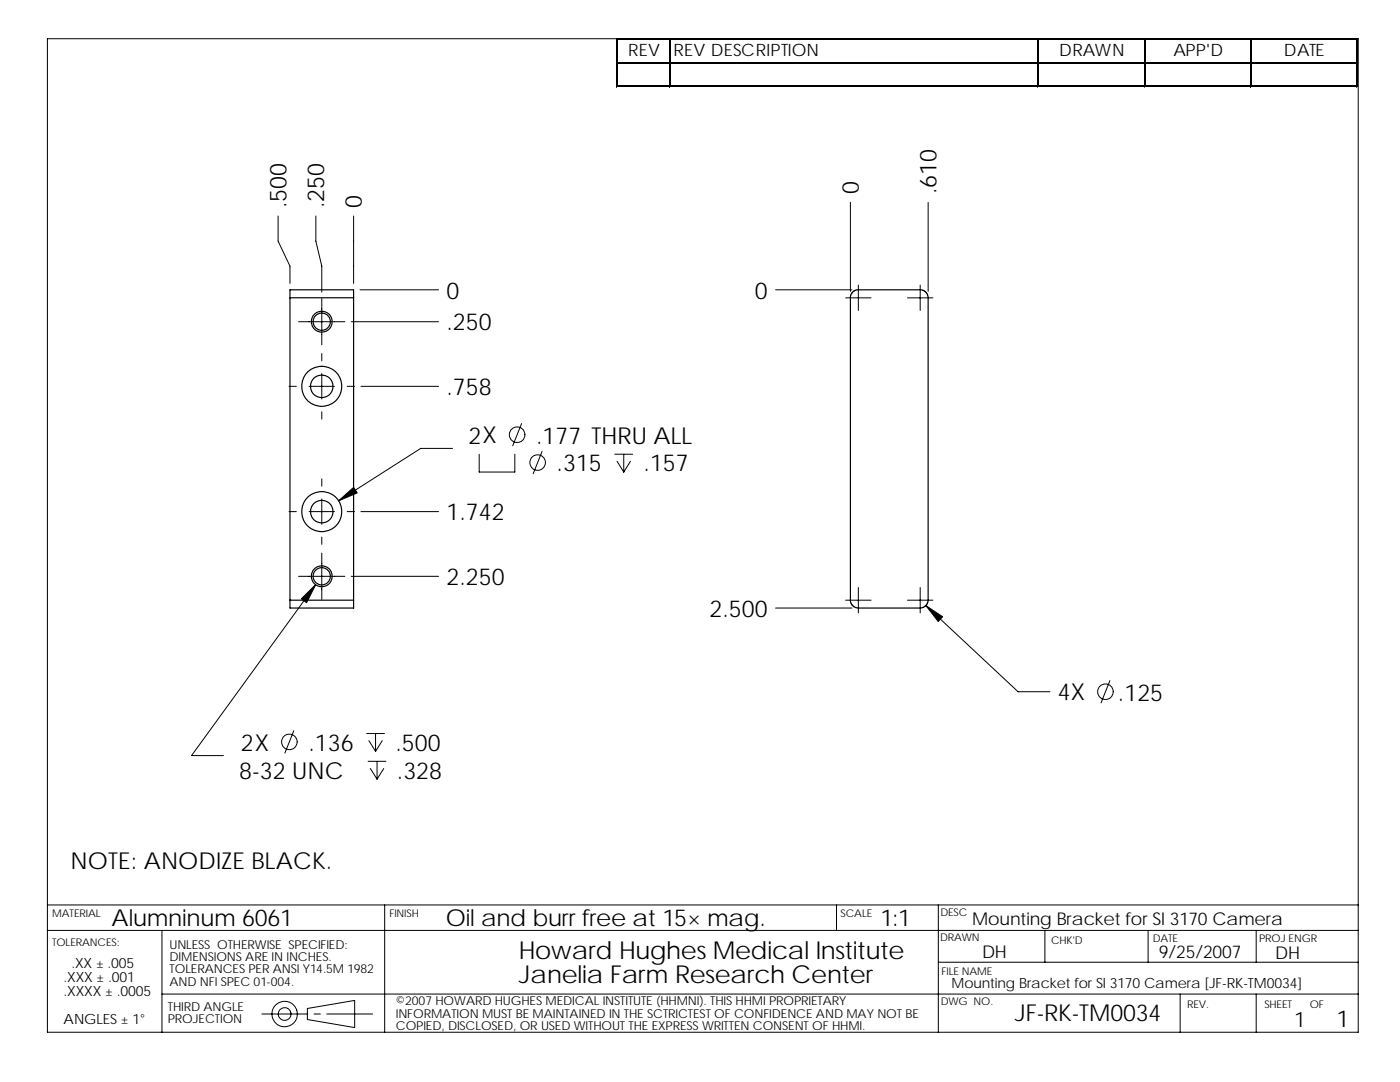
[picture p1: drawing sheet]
<svg xmlns="http://www.w3.org/2000/svg" width="279mm" height="216mm" viewBox="0 0 279 216" stroke-linecap="round" stroke-linejoin="round" font-family="sans-serif">
<defs><g id="words">
<g font-size="4.9">
<text x="103.6" y="191.3">Howard Hughes Medical Institute</text>
<text x="103.6" y="196.2">Janelia Farm Research Center</text>
</g>
<g font-size="4.7">
<text x="57.2" y="41.5" transform="rotate(-90 57.2 41.5)">.500</text>
<text x="64.7" y="41.5" transform="rotate(-90 64.7 41.5)">.250</text>
<text x="72.2" y="41.5" transform="rotate(-90 72.2 41.5)">0</text>
<text x="171.4" y="38.8" transform="rotate(-90 171.4 38.8)">0</text>
<text x="186.9" y="38.8" transform="rotate(-90 186.9 38.8)">.610</text>
<text x="89.1" y="59.6">0</text>
<text x="150.6" y="59.6">0</text>
<text x="89.1" y="65.9">.250</text>
<text x="89.1" y="78.8">.758</text>
<text x="93.5" y="88.5">2X</text>
<text x="107" y="88.5">.177 THRU ALL</text>
<text x="111.1" y="94.1">.315</text>
<text x="128.4" y="94.1">.157</text>
<text x="89.1" y="103.8">1.742</text>
<text x="89.1" y="116.7">2.250</text>
<text x="141.6" y="123.1">2.500</text>
<text x="211.1" y="139.7">4X</text>
<text x="223.1" y="139.8">.125</text>
<text x="48" y="149.8">2X</text>
<text x="61.6" y="149.8">.136</text>
<text x="78.9" y="149.8">.500</text>
<text x="47.8" y="155.4">8-32 UNC</text>
<text x="79.2" y="155.4">.328</text>
<text x="14.1" y="173.5">NOTE: ANODIZE BLACK.</text>
<text x="22.3" y="184.9">Alumninum 6061</text>
<text x="89" y="184.8">Oil and burr free at 15× mag.</text>
<text x="175.7" y="184.8">1:1</text>
<text x="202.5" y="203.8">JF-RK-TM0034</text>
<text x="266.7" y="205">1</text>
</g>
<text font-size="4.2" x="258.3" y="204.9">1</text>
<g font-size="3.5">
<text x="194" y="184.6">Mounting Bracket for SI 3170 Camera</text>
<text x="196" y="191.2">DH</text>
<text x="231.3" y="191.2">9/25/2007</text>
<text x="254.5" y="191.3">DH</text>
</g>
<g font-size="3.4">
<text x="125.4" y="11.2">REV</text>
<text x="134.4" y="11.2">REV DESCRIPTION</text>
<text x="211.4" y="11.2">DRAWN</text>
<text x="234.2" y="11.2">APP'D</text>
<text x="256.2" y="11.2">DATE</text>
</g>
<g font-size="2.8">
<text x="12.7" y="195.9">.XXX ± .001</text>
<text x="14.3" y="193.1">.XX ± .005</text>
<text x="189.9" y="197.2">Mounting Bracket for SI 3170 Camera [JF-RK-TM0034]</text>
<text x="12.7" y="198.7">.XXXX ± .0005</text>
<text x="12.7" y="204.4">ANGLES ± 1°</text>
</g>
<g font-size="2.5">
<text x="33.8" y="191.8">DIMENSIONS ARE IN INCHES.</text>
<text x="33.8" y="189.3">UNLESS OTHERWISE SPECIFIED:</text>
<text x="33.8" y="196.7">AND NFI SPEC 01-004.</text>
<text x="33.8" y="194.2">TOLERANCES PER ANSI Y14.5M 1982</text>
<text x="33.5" y="201.7">THIRD ANGLE</text>
<text x="79" y="200.6">©2007 HOWARD HUGHES MEDICAL INSTITUTE (HHMNI). THIS HHMI PROPRIETARY</text>
<text x="79" y="203">INFORMATION MUST BE MAINTAINED IN THE SCTRICTEST OF CONFIDENCE AND MAY NOT BE</text>
<text x="33.5" y="204.2">PROJECTION</text>
<text x="79" y="205.5">COPIED, DISCLOSED, OR USED WITHOUT THE EXPRESS WRITTEN CONSENT OF HHMI.</text>
</g>
<g font-size="2.1">
<text x="10.4" y="182.9">MATERIAL</text>
<text x="77.7" y="183">FINISH</text>
<text x="167.8" y="182.9">SCALE</text>
<text x="187.7" y="182.8">DESC</text>
<text x="10.4" y="188.8">TOLERANCES:</text>
<text x="187.6" y="187.8">DRAWN</text>
<text x="209.8" y="188.3">CHK'D</text>
<text x="230" y="187.9">DATE</text>
<text x="251.3" y="187.9">PROJ ENGR</text>
<text x="187.9" y="194.5">FILE NAME</text>
<text x="187.7" y="200.6">DWG NO.</text>
<text x="236.9" y="201.2">REV.</text>
<text x="252.3" y="201.1">SHEET</text>
<text x="261.4" y="201.1">OF</text>
</g>
</g></defs>
<g fill="none" stroke="#000" stroke-width=".2">
<path d="M9.5 7.7h261.6v198.3h-261.6zM123 7.7v9.7M123.3 7.7h147.7M123.3 12.4h147.7M123.3 17.1h147.7M133.6 7.9v9.5M207.1 7.9v9.5M228.3 7.9v9.5M249.6 7.9v9.5M270.8 7.9v9.5M55.5 43.1v5l2.4 5v3.5M63 43.1v5l1.2 5v5.2"/>
<path d="M64.2 59.6v9.2M70.6 43.1v13.5M71.8 57.8h15.7M154.8 57.8h15.2M168.8 59.4h5M169.7 40.4v17.7M171.3 56.9v5.1M181.1 59.4h5.1M183.6 56.9v5.1M185.2 40.4v17.7M57.7 77.1h1.4M59.6 64.2h9.2"/>
<path d="M61.7 77.1h5.1M64.2 70.5v1.5M64.2 74.5v5.1M69.3 77.1h1.5M70.1 64.2h17.4M72 77.1h15.5M64.2 82.2v1.4M64.2 95.5v1.5M64.2 99.5v5.1M90.3 89.5h-6.3l-16.4 10.4M95.6 90.6v3.6h7.1v-3.6M104.1 84.5l-1.8 4.5"/>
<path d="M108.2 90.1l-1.8 4.4M122.7 90.6h3.6M123.1 92.1l1.4 2.1M124.5 90.6v3.6M125.8 92.1l-1.3 2.1M57.7 102.1h1.4M59.6 115h9.2M61.7 102.1h5.1M63 116.7l-24.8 34.1h6.4M64.2 107.2v1.4M64.2 110.4v9.2M69.3 102.1h1.5"/>
<path d="M70.1 115h17.4M72 102.1h15.5M168.8 119.8h5M171.3 117.2v5.1M181.1 119.8h5.1M183.6 117.2v5.1M154.8 121.3h15.2M184.8 120.8l18.4 17.2h6.3M221.5 135.8l-1.8 4.5M58.6 145.8l-1.7 4.5M73.2 146.4h3.5M73.5 151.9h3.5"/>
<path d="M73.6 147.8l1.4 2.1M73.9 153.4l1.3 2.1M75 146.4v3.5M75.2 151.9v3.6M76.3 147.8l-1.3 2.1M76.6 153.4l-1.4 2.1M9.5 185.7h261.6M9.5 180.6h261.6M32.3 185.7v20.3M32.3 198.4h238.8M76.8 180.6v25.4M166.9 180.6v5.1"/>
<path d="M187.3 180.6v25.4M187.3 192h83.8M208.5 185.7v6.3M229.1 185.7v6.3M235.5 198.4v7.6M250.7 185.7v6.3M250.7 198.4v7.6M52.3 202.3h9.1M61.3 201.2l9.5-1.6v5.4l-9.5-1.6zM62.7 202.3h1.2M65.2 202.3h9.2"/>
<circle cx="103.2" cy="86.7" r="1.56"/>
<circle cx="107.3" cy="92.3" r="1.56"/>
<circle cx="220.6" cy="138" r="1.56"/>
<circle cx="57.7" cy="148" r="1.56"/>
<circle cx="56.8" cy="202.3" r="2.54"/>
<circle cx="56.8" cy="202.3" r="1.27"/>
</g>
<g fill="none" stroke="#000" stroke-width=".23">
<path d="M57.9 59.4v-1.6h12.7v1.6M57.9 59.4h12.7M57.9 59.4v60.4M70.6 59.4v60.4M170.2 58.3l.8-.5h12.9l.9 .5 .4 .8v60.6l-.3 1-.9 .6h-13l-.8-.4-.5-.8v-60.9zM57.9 119.8v1.5h12.7v-1.5M57.9 119.8h12.7"/>
<circle cx="64.2" cy="64.2" r="1.73"/>
<circle cx="64.2" cy="64.2" r="2.09"/>
<circle cx="64.2" cy="77.1" r="2.25"/>
<circle cx="64.2" cy="77.1" r="4"/>
<circle cx="64.2" cy="115" r="1.73"/>
<circle cx="64.2" cy="115" r="2.09"/>
<circle cx="64.2" cy="102.1" r="2.25"/>
<circle cx="64.2" cy="102.1" r="4"/>
</g>
<g fill="#000" stroke="#000" stroke-width=".2">
<path d="M67.6 99.9l3-2.7 .7 1.2z" fill-rule="evenodd"/>
<path d="M60.1 119.5l2.9-2.8-1.8 3.6z" fill-rule="evenodd"/>
<path d="M184.8 120.8l3.3 2.3-.9 .9z" fill-rule="evenodd"/>
</g>
<path d="M123.3 7.8h147.7M123.3 12.5h147.7M207.2 7.9v9.5M270.9 7.9v9.5" fill="none" stroke="#000" stroke-width=".25"/>
<path d="M123.1 7.7v9.7M123.3 17.2h147.7M133.7 7.9v9.5M228.5 7.9v9.5M249.7 7.9v9.5" fill="none" stroke="#000" stroke-width=".28"/>
<use href="#words"/>
</svg>
